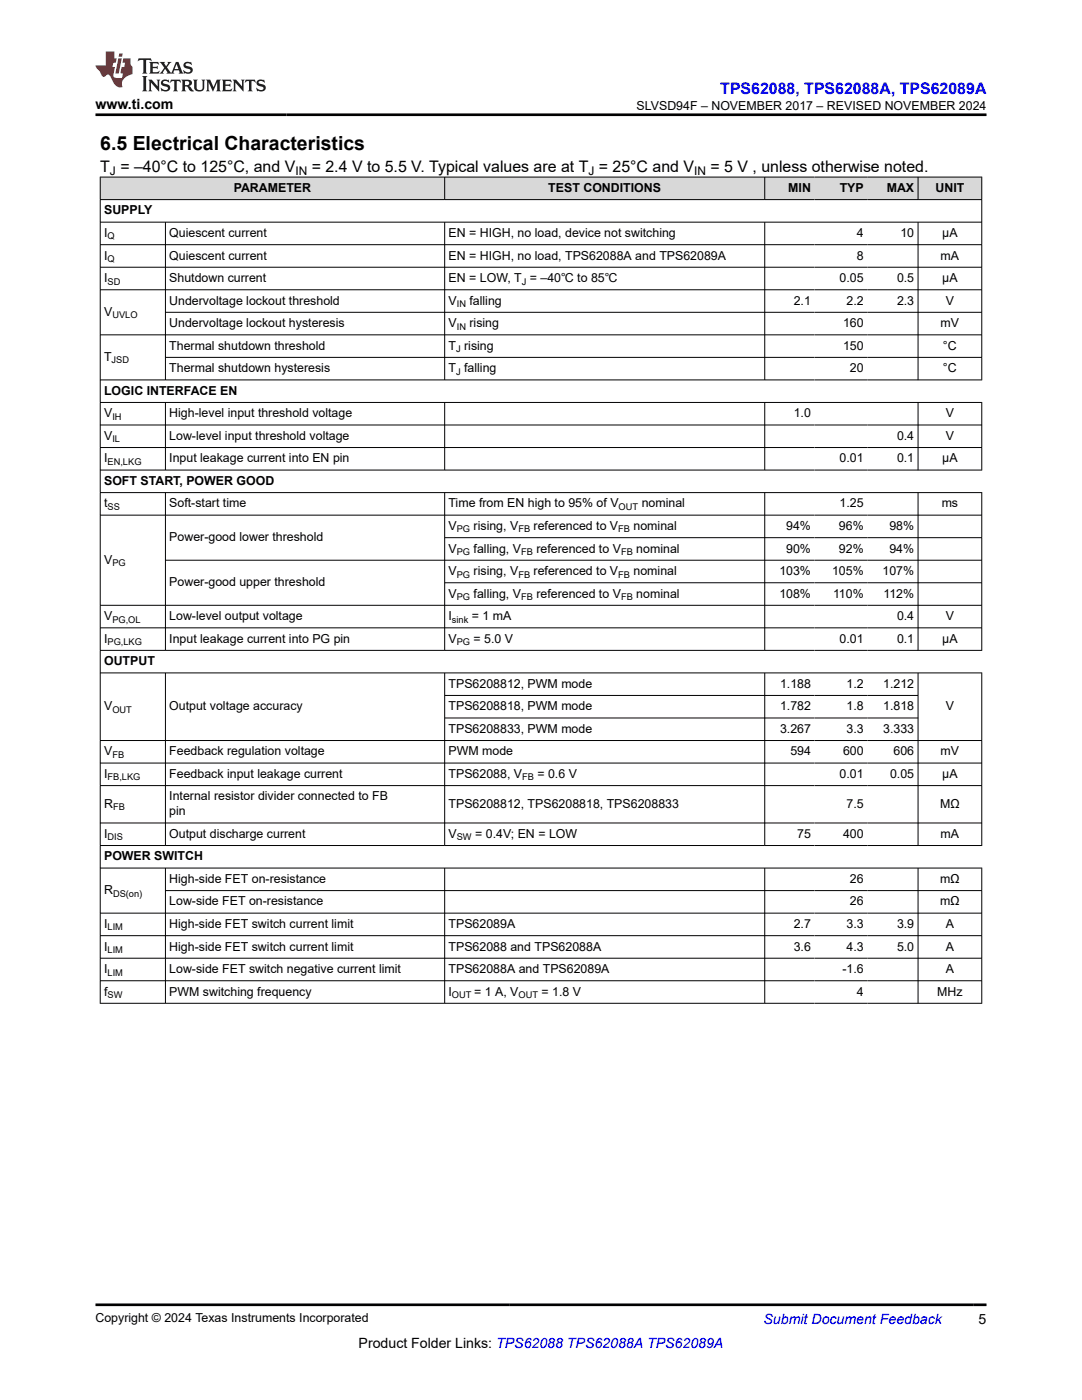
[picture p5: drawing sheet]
<svg xmlns="http://www.w3.org/2000/svg" width="216mm" height="279mm" viewBox="0 0 216 279" stroke-linecap="round" stroke-linejoin="round" font-family="sans-serif">
<defs><g id="words">
<text font-size="3.9" x="20" y="29.9">6.5 Electrical Characteristics</text>
<text font-size="3.2" fill="#00f" x="143.7" y="18.7">TPS62088, TPS62088A, TPS62089A</text>
<g font-size="3.2">
<text x="20" y="34.3">T = –40°C to 125°C, and V</text>
<text x="62.2" y="34.3">= 2.4 V to 5.5 V. Typical values are at T = 25°C and V</text>
<text x="141.8" y="34.3">= 5 V , unless otherwise noted.</text>
</g>
<g font-size="2.8">
<text x="19" y="21.8">www.ti.com</text>
<text x="71.6" y="269">Product Folder Links: TPS62088 TPS62088A TPS62089A</text>
<text x="195.3" y="264.2">5</text>
</g>
<text font-size="2.8" fill="#00f" x="152.4" y="264.2">Submit Document Feedback</text>
<g font-size="2.5">
<text x="127" y="21.9">SLVSD94F – NOVEMBER 2017 – REVISED NOVEMBER 2024</text>
<text x="46.6" y="38.3">PARAMETER</text>
<text x="109.4" y="38.3">TEST CONDITIONS</text>
<text x="157.3" y="38.3">MIN</text>
<text x="167.5" y="38.3">TYP</text>
<text x="176.9" y="38.3">MAX</text>
<text x="186.7" y="38.3">UNIT</text>
<text x="20.8" y="42.8">SUPPLY</text>
<text x="20.8" y="47.3">I</text>
<text x="33.8" y="47.3">Quiescent current</text>
<text x="89.5" y="47.3">EN = HIGH, no load, device not switching</text>
<text x="171" y="47.3">4</text>
<text x="179.7" y="47.3">10</text>
<text x="188" y="47.3">µA</text>
<text x="20.8" y="51.8">I</text>
<text x="33.8" y="51.8">Quiescent current</text>
<text x="89.5" y="51.8">EN = HIGH, no load, TPS62088A and TPS62089A</text>
<text x="171" y="51.8">8</text>
<text x="187.7" y="51.8">mA</text>
<text x="20.8" y="56.3">I</text>
<text x="33.8" y="56.3">Shutdown current</text>
<text x="89.5" y="56.3">EN = LOW, T = –40℃ to 85℃</text>
<text x="167.5" y="56.3">0.05</text>
<text x="179" y="56.3">0.5</text>
<text x="188" y="56.3">µA</text>
<text x="20.8" y="63">V</text>
<text x="33.8" y="60.8">Undervoltage lockout threshold</text>
<text x="33.8" y="65.3">Undervoltage lockout hysteresis</text>
<text x="89.5" y="60.8">V</text>
<text x="89.5" y="65.3">V</text>
<text x="93.7" y="60.8">falling</text>
<text x="93.7" y="65.3">rising</text>
<text x="158.4" y="60.8">2.1</text>
<text x="168.2" y="65.3">160</text>
<text x="168.9" y="60.8">2.2</text>
<text x="179" y="60.8">2.3</text>
<text x="187.7" y="65.3">mV</text>
<text x="188.7" y="60.8">V</text>
<text x="33.8" y="69.8">Thermal shutdown threshold</text>
<text x="89.5" y="69.8">T rising</text>
<text x="168.2" y="69.8">150</text>
<text x="188.2" y="69.8">°C</text>
<text x="20.8" y="72">T</text>
<text x="33.8" y="74.3">Thermal shutdown hysteresis</text>
<text x="89.5" y="74.3">T falling</text>
<text x="169.6" y="74.3">20</text>
<text x="188.2" y="74.3">°C</text>
<text x="20.8" y="78.8">LOGIC INTERFACE EN</text>
<text x="20.8" y="83.3">V</text>
<text x="33.8" y="83.3">High-level input threshold voltage</text>
<text x="158.4" y="83.3">1.0</text>
<text x="188.7" y="83.3">V</text>
<text x="20.8" y="87.8">V</text>
<text x="33.8" y="87.8">Low-level input threshold voltage</text>
<text x="179" y="87.8">0.4</text>
<text x="188.7" y="87.8">V</text>
<text x="20.8" y="92.3">I</text>
<text x="33.8" y="92.3">Input leakage current into EN pin</text>
<text x="167.5" y="92.3">0.01</text>
<text x="179" y="92.3">0.1</text>
<text x="188" y="92.3">µA</text>
<text x="20.8" y="96.8">SOFT START, POWER GOOD</text>
<text x="20.8" y="101.3">t</text>
<text x="33.8" y="101.3">Soft-start time</text>
<text x="89.5" y="101.3">Time from EN high to 95% of V</text>
<text x="128" y="101.3">nominal</text>
<text x="167.5" y="101.3">1.25</text>
<text x="187.9" y="101.3">ms</text>
<text x="89.5" y="105.8">V</text>
<text x="94.5" y="105.8">rising, V</text>
<text x="106.5" y="105.8">referenced to V</text>
<text x="126.4" y="105.8">nominal</text>
<text x="156.9" y="105.8">94%</text>
<text x="167.4" y="105.8">96%</text>
<text x="177.5" y="105.8">98%</text>
<text x="20.8" y="112.5">V</text>
<text x="33.8" y="108">Power-good lower threshold</text>
<text x="89.5" y="110.3">V</text>
<text x="94.5" y="110.3">falling, V</text>
<text x="107" y="110.3">referenced to V</text>
<text x="127" y="110.3">nominal</text>
<text x="156.9" y="110.3">90%</text>
<text x="167.4" y="110.3">92%</text>
<text x="177.5" y="110.3">94%</text>
<text x="33.8" y="117">Power-good upper threshold</text>
<text x="89.5" y="114.8">V</text>
<text x="89.5" y="119.3">V</text>
<text x="94.5" y="114.8">rising, V</text>
<text x="94.5" y="119.3">falling, V</text>
<text x="106.5" y="114.8">referenced to V</text>
<text x="107" y="119.3">referenced to V</text>
<text x="126.4" y="114.8">nominal</text>
<text x="127" y="119.3">nominal</text>
<text x="155.5" y="114.8">103%</text>
<text x="155.5" y="119.3">108%</text>
<text x="166" y="114.8">105%</text>
<text x="166.2" y="119.3">110%</text>
<text x="176.1" y="114.8">107%</text>
<text x="176.3" y="119.3">112%</text>
<text x="20.8" y="123.8">V</text>
<text x="33.8" y="123.8">Low-level output voltage</text>
<text x="89.5" y="123.8">I</text>
<text x="94.2" y="123.8">= 1 mA</text>
<text x="179" y="123.8">0.4</text>
<text x="188.7" y="123.8">V</text>
<text x="20.8" y="128.3">I</text>
<text x="33.8" y="128.3">Input leakage current into PG pin</text>
<text x="89.5" y="128.3">V</text>
<text x="94.5" y="128.3">= 5.0 V</text>
<text x="167.5" y="128.3">0.01</text>
<text x="179" y="128.3">0.1</text>
<text x="188" y="128.3">µA</text>
<text x="20.8" y="132.8">OUTPUT</text>
<text x="89.5" y="137.3">TPS6208812, PWM mode</text>
<text x="155.6" y="137.3">1.188</text>
<text x="168.9" y="137.3">1.2</text>
<text x="176.2" y="137.3">1.212</text>
<text x="20.8" y="141.8">V</text>
<text x="33.8" y="141.8">Output voltage accuracy</text>
<text x="89.5" y="141.8">TPS6208818, PWM mode</text>
<text x="155.6" y="141.8">1.782</text>
<text x="168.9" y="141.8">1.8</text>
<text x="176.2" y="141.8">1.818</text>
<text x="188.7" y="141.8">V</text>
<text x="89.5" y="146.3">TPS6208833, PWM mode</text>
<text x="155.6" y="146.3">3.267</text>
<text x="168.9" y="146.3">3.3</text>
<text x="176.2" y="146.3">3.333</text>
<text x="20.8" y="150.7">V</text>
<text x="20.8" y="155.2">I</text>
<text x="33.8" y="150.7">Feedback regulation voltage</text>
<text x="33.8" y="155.2">Feedback input leakage current</text>
<text x="89.5" y="150.7">PWM mode</text>
<text x="89.5" y="155.2">TPS62088, V</text>
<text x="107.2" y="155.2">= 0.6 V</text>
<text x="157.7" y="150.7">594</text>
<text x="167.5" y="155.2">0.01</text>
<text x="168.2" y="150.7">600</text>
<text x="177.6" y="155.2">0.05</text>
<text x="178.3" y="150.7">606</text>
<text x="187.7" y="150.7">mV</text>
<text x="188" y="155.2">µA</text>
<text x="20.8" y="161.2">R</text>
<text x="33.8" y="159.7">Internal resistor divider connected to FB</text>
<text x="89.5" y="161.2">TPS6208812, TPS6208818, TPS6208833</text>
<text x="168.9" y="161.2">7.5</text>
<text x="187.6" y="161.2">MΩ</text>
<text x="20.8" y="167.2">I</text>
<text x="33.8" y="162.7">pin</text>
<text x="33.8" y="167.2">Output discharge current</text>
<text x="89.5" y="167.2">V</text>
<text x="94.8" y="167.2">= 0.4V; EN = LOW</text>
<text x="159.1" y="167.2">75</text>
<text x="168.2" y="167.2">400</text>
<text x="187.7" y="167.2">mA</text>
<text x="20.8" y="171.7">POWER SWITCH</text>
<text x="20.8" y="178.4">R</text>
<text x="33.8" y="176.2">High-side FET on-resistance</text>
<text x="169.6" y="176.2">26</text>
<text x="187.6" y="176.2">mΩ</text>
<text x="20.8" y="185.2">I</text>
<text x="33.8" y="180.7">Low-side FET on-resistance</text>
<text x="33.8" y="185.2">High-side FET switch current limit</text>
<text x="89.5" y="185.2">TPS62089A</text>
<text x="158.4" y="185.2">2.7</text>
<text x="168.9" y="185.2">3.3</text>
<text x="169.6" y="180.7">26</text>
<text x="179" y="185.2">3.9</text>
<text x="187.6" y="180.7">mΩ</text>
<text x="188.7" y="185.2">A</text>
<text x="20.8" y="189.7">I</text>
<text x="33.8" y="189.7">High-side FET switch current limit</text>
<text x="89.5" y="189.7">TPS62088 and TPS62088A</text>
<text x="158.4" y="189.7">3.6</text>
<text x="168.9" y="189.7">4.3</text>
<text x="179" y="189.7">5.0</text>
<text x="188.7" y="189.7">A</text>
<text x="20.8" y="194.2">I</text>
<text x="33.8" y="194.2">Low-side FET switch negative current limit</text>
<text x="89.5" y="194.2">TPS62088A and TPS62089A</text>
<text x="168.1" y="194.2">-1.6</text>
<text x="188.7" y="194.2">A</text>
<text x="20.8" y="198.7">f</text>
<text x="33.8" y="198.7">PWM switching frequency</text>
<text x="89.5" y="198.7">I</text>
<text x="94.6" y="198.7">= 1 A, V</text>
<text x="108.1" y="198.7">= 1.8 V</text>
<text x="171" y="198.7">4</text>
<text x="187" y="198.7">MHz</text>
<text x="19" y="263.9">Copyright © 2024 Texas Instruments Incorporated</text>
</g>
<g font-size="2.4">
<text x="21.9" y="34.9">J</text>
<text x="58.9" y="34.9">IN</text>
<text x="117.4" y="34.9">J</text>
<text x="138.5" y="34.9">IN</text>
</g>
<g font-size="1.9">
<text x="21.5" y="47.8">Q</text>
<text x="21.5" y="52.3">Q</text>
<text x="21.5" y="56.8">SD</text>
<text x="104.1" y="56.8">J</text>
<text x="22.4" y="63.5">UVLO</text>
<text x="91.1" y="61.3">IN</text>
<text x="91.1" y="65.8">IN</text>
<text x="91" y="70.3">J</text>
<text x="22.3" y="72.5">JSD</text>
<text x="91" y="74.8">J</text>
<text x="22.4" y="83.8">IH</text>
<text x="22.4" y="88.3">IL</text>
<text x="21.5" y="92.8">EN,LKG</text>
<text x="21.5" y="101.8">SS</text>
<text x="123.4" y="101.8">OUT</text>
<text x="91.1" y="106.3">PG</text>
<text x="103.4" y="106.3">FB</text>
<text x="123.4" y="106.3">FB</text>
<text x="22.4" y="113">PG</text>
<text x="91.1" y="110.8">PG</text>
<text x="104" y="110.8">FB</text>
<text x="123.9" y="110.8">FB</text>
<text x="91.1" y="115.3">PG</text>
<text x="91.1" y="119.8">PG</text>
<text x="103.4" y="115.3">FB</text>
<text x="104" y="119.8">FB</text>
<text x="123.4" y="115.3">FB</text>
<text x="123.9" y="119.8">FB</text>
<text x="22.4" y="124.3">PG,OL</text>
<text x="90.2" y="124.3">sink</text>
<text x="21.5" y="128.8">PG,LKG</text>
<text x="91.1" y="128.8">PG</text>
<text x="22.4" y="142.2">OUT</text>
<text x="21.5" y="155.7">FB,LKG</text>
<text x="22.4" y="151.2">FB</text>
<text x="104.2" y="155.7">FB</text>
<text x="22.6" y="161.7">FB</text>
<text x="21.5" y="167.7">DIS</text>
<text x="91.1" y="167.7">SW</text>
<text x="22.6" y="178.9">DS(on)</text>
<text x="21.5" y="185.7">LIM</text>
<text x="21.5" y="190.2">LIM</text>
<text x="21.5" y="194.7">LIM</text>
<text x="21.5" y="199.2">SW</text>
<text x="90.2" y="199.2">OUT</text>
<text x="103.5" y="199.2">OUT</text>
</g>
</g></defs>
<g fill="#d8d8d8">
<path d="M20 35.3h175.9v4.5h-175.9z" fill-rule="evenodd"/>
<path d="M20.1 35.4h68.6v4.4h-68.6z" fill-rule="evenodd"/>
<path d="M88.8 35.4h63.7v4.4h-63.7z" fill-rule="evenodd"/>
<path d="M152.7 35.4h9.8v4.4h-9.8z" fill-rule="evenodd"/>
<path d="M162.5 35.4h10.6v4.4h-10.6z" fill-rule="evenodd"/>
<path d="M173.1 35.4h10v4.4h-10z" fill-rule="evenodd"/>
<path d="M183.2 35.4h12.6v4.4h-12.6z" fill-rule="evenodd"/>
</g>
<g fill="none" stroke="#000" stroke-width=".2">
<path d="M19.9 35.3h176.1M19.9 39.8h176.1M20 35.3v165M88.7 35.3v4.6M152.6 35.3v4.6M183.2 35.3v4.6M195.9 35.3v40.6M19.9 44.3h176.1M19.9 48.8h176.1M19.9 53.3h176.1M19.9 57.8h176.1M33 44.3v31.6"/>
<path d="M88.7 44.3v31.6M152.6 44.3v31.6M183.2 44.3v31.6M19.9 66.8h176.1M19.9 75.8h176.1M33 62.3h163M33 71.3h163M19.9 80.3h176.1M19.9 84.8h176.1M19.9 89.3h176.1M19.9 93.8h176.1M19.9 98.3h176.1"/>
<path d="M33 80.3v13.6M33 98.3v31.6M88.7 80.3v13.6M88.7 98.3v31.6M152.6 80.3v13.6M152.6 98.3v31.6M183.2 80.3v13.6M183.2 98.3v31.6M195.9 80.3v13.6M195.9 98.2v31.7M19.9 102.8h176.1M33 111.8h163"/>
<path d="M88.7 107.3h107.3M88.7 116.3h107.3M19.9 125.3h176.1M19.9 129.8h176.1M19.9 134.3h176.1M33 134.3v34.5M88.7 134.3v34.5M88.7 138.8h94.5M152.6 134.3v34.5M183.2 134.3v34.5M195.9 134.2v34.6M196 120.8h-176.1"/>
<path d="M19.9 147.8h176.1M19.9 152.3h176.1M19.9 156.8h176.1M88.7 143.3h94.5M19.9 164.2h176.1M19.9 168.7h176.1M19.9 173.2h176.1M33 173.2v27.1M33 177.7h163M88.7 173.2v27.1M152.6 173.2v27.1M183.2 173.2v27.1"/>
<path d="M195.9 173.2v27.1M19.9 182.2h176.1M19.9 186.7h176.1M19.9 191.2h176.1M19.9 195.7h176.1M19.9 200.2h176.1"/>
</g>
<path d="M27.7 11.6l-.2 .6 .5-.2h.6v.1v2.2l-.2 .4h1l-.2-.4v-2.2v-.1h.5l.5 .2-.1-.6zM29.8 12.4l.2 .3v1.6l-.2 .4h1.9l.1-.6a1.08 1.08 0 0 1-1.3 .2v-.7h.6l.4 .2v-.7l-.4 .2h-.6v-.5l.2-.2a1 1 0 0 1 1 .3l-.1-.5zM31.8 12.4l1 1.1-1 1.2h.9l-.2-.2 .4-.8 .5 .8-.2 .2h1.6l-.2-.2 .1-.5h1l.1 .5-.1 .2h.9l-.2-.4-.8-1.9h-.5l-1 2.1-.8-1.1 .9-1h-.8l.2 .2-.5 .6-.3-.6 .1-.2zM35.2 12.8l.4 1h-.8zM36.8 12.5a.65 .65 0 0 0-.2 .7 .65 .65 0 0 0 .6 .5l.7 .1 .1 .3a.79 .79 0 0 1-.7 .4 .79 .79 0 0 1-.7-.5l.1 .7 .2-.1a.93 .93 0 0 0 1.1 0 .93 .93 0 0 0 .4-.9 1.46 1.46 0 0 0-1.2-.6l-.1-.3a1.09 1.09 0 0 1 1.2 .2l-.2-.6-.1 .1-.6-.2zM28.4 15.2l.2 .4v2.2l-.2 .4h1l-.2-.4v-2.2l.2-.4zM29.6 15.9l.2 .4v1.5l-.2 .4h.8l-.3-.4v-1.3l1.7 1.8v-2l.2-.4h-.8l.2 .2 .1 1.1-1.2-1.3zM32.3 16a.65 .65 0 0 0-.2 .8 .65 .65 0 0 0 .7 .4l.6 .2 .1 .2a.79 .79 0 0 1-.7 .4 .79 .79 0 0 1-.7-.5l.1 .7 .2-.1a.93 .93 0 0 0 1.1 .1 .93 .93 0 0 0 .4-1 1.46 1.46 0 0 0-1.2-.5l-.1-.4a1.09 1.09 0 0 1 1.2 .2l-.2-.6-.1 .1-.6-.1zM34.1 15.9l-.1 .6a.63 .63 0 0 1 .7-.3l.1 1.6-.3 .4h1l-.2-.4v-1.6a.66 .66 0 0 1 .8 .3l-.1-.6zM36.2 15.9l.2 .4v1.5l-.2 .4h.9l-.2-.2v-.7h.5l.1 .2a.79 .79 0 0 0 1.2 .6l-1-.9a.61 .61 0 0 0 .6-.6 .61 .61 0 0 0-.5-.7zM36.9 16.2h.2a.47 .47 0 0 1 .5 .1 .47 .47 0 0 1 .1 .5l-.2 .1-.6 .1zM38.5 15.9l.2 .2a2.27 2.27 0 0 0 .4 2 1.04 1.04 0 0 0 1.7-.7v-1.3l.2-.2h-.8l.2 .4v1.1a.6 .6 0 0 1-.6 .6 .6 .6 0 0 1-.6-.6v-1.1l.3-.4zM41.1 15.9l.2 .4v1.5l-.2 .4h.7l-.2-.4v-1.4l.9 1.9 .8-1.9v1.4l-.2 .4h1l-.3-.4v-1.5l.3-.4h-.8l-.7 1.5-.7-1.5zM44.3 15.9l.2 .4v1.5l-.2 .4h1.9l.1-.6a1.09 1.09 0 0 1-1.3 .2v-.7h.6l.4 .2v-.6l-.4 .2h-.6v-.6l.2-.1a1.01 1.01 0 0 1 1 .3l-.1-.6zM46.4 15.9l.3 .4v1.5l-.3 .4h.8l-.2-.4v-1.3l1.6 1.8v-2l.2-.4h-.7l.2 .2v1.1l-1.2-1.3zM49 15.9l-.1 .6a.63 .63 0 0 1 .8-.3v1.6l-.3 .4h1l-.2-.4v-1.6a.66 .66 0 0 1 .8 .3l-.1-.6zM51.4 16a.65 .65 0 0 0-.2 .8 .65 .65 0 0 0 .6 .4l.6 .2 .2 .2a.79 .79 0 0 1-.8 .4 .79 .79 0 0 1-.6-.5l.1 .7 .2-.1a.93 .93 0 0 0 1 .1 .93 .93 0 0 0 .5-1 1.46 1.46 0 0 0-1.3-.5l-.1-.4a1.09 1.09 0 0 1 1.3 .2l-.2-.6-.2 .1-.5-.1z" fill="#231f20"/>
<path d="M21.1 10.3v2.7h-2.1l.1 .4 .9 1a.95 .95 0 0 0 .9 .9 .59 .59 0 0 1 .6-.4 .59 .59 0 0 1 .5 .3l.4 .8a1.59 1.59 0 0 0 2.1 1.4 1.61 1.61 0 0 1 1-2.3l1-.3-.1-1.5a1.59 1.59 0 0 1-.4-1.7h-1.4l-.2 .9h.5l-.1 .9h-.5l-.2 .9v.3l.4 .1-.2 .9h-.6a.73 .73 0 0 1-1.1-.7l.3-1.5h-.5l.2-.9h.5l.2-.9h-.5v-1.3zM23.6 11.6l-.6 3.1h.7l.6-3.1zM23.8 10.7l-.1 .6h.7l.1-.6z" fill="#ed1c24"/>
<path d="M19 22.9h177.8M19 260.4h177.8" fill="none" stroke="#000" stroke-width=".53"/>
<use href="#words"/>
</svg>
